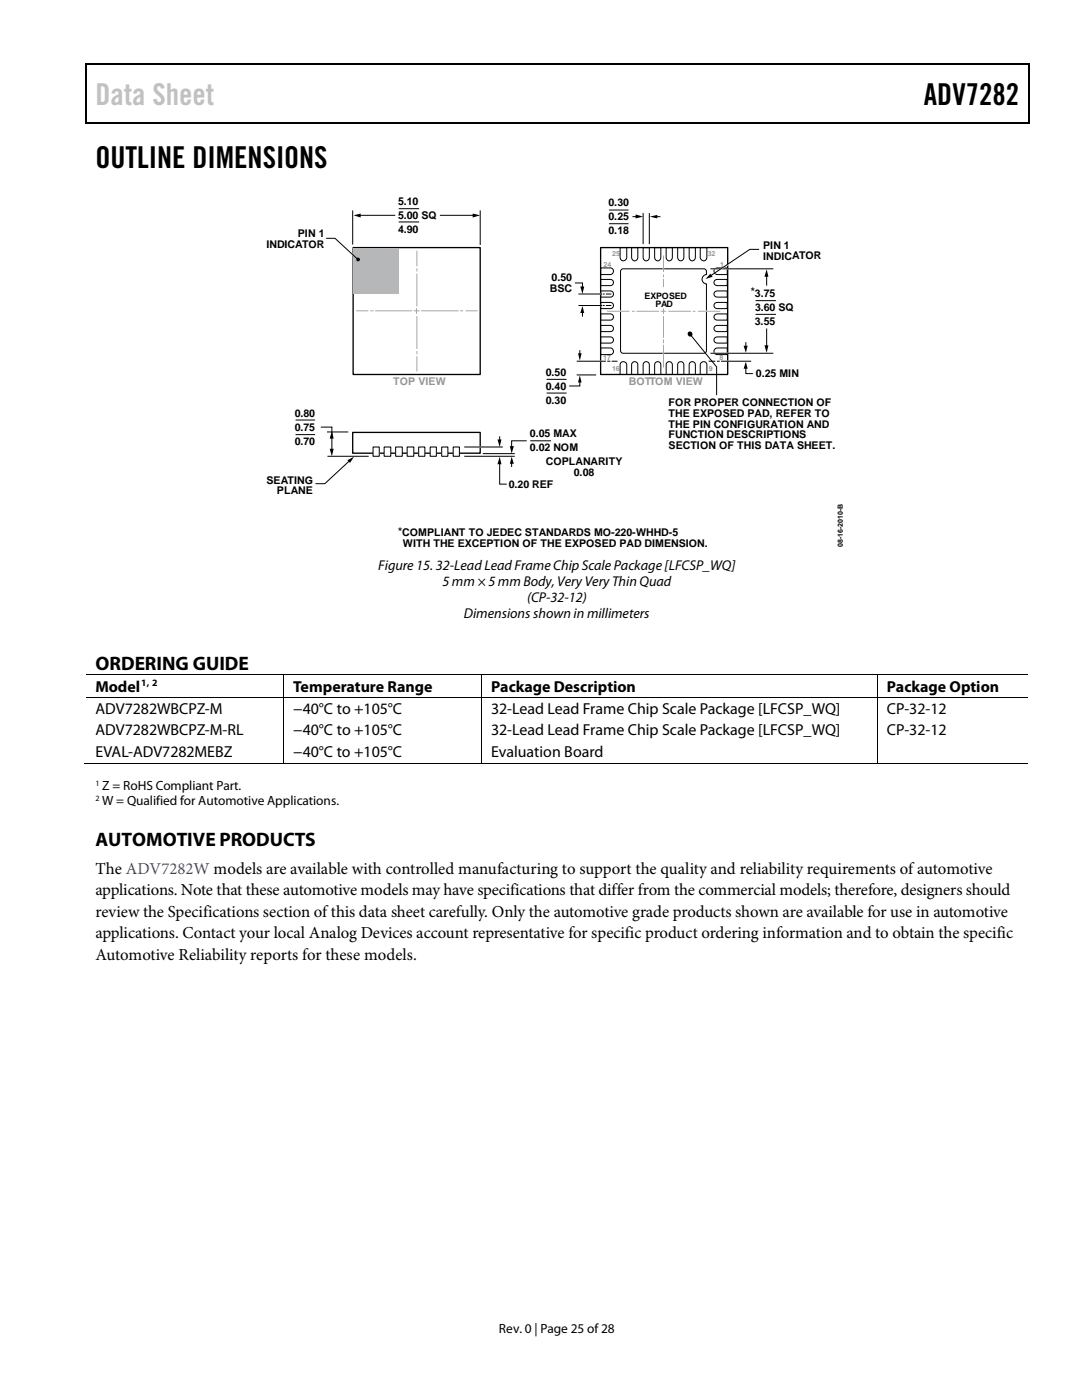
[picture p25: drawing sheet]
<svg xmlns="http://www.w3.org/2000/svg" width="216mm" height="279mm" viewBox="0 0 216 279" stroke-linecap="round" stroke-linejoin="round" font-family="sans-serif">
<defs><g id="words">
<text font-size="6" fill="#c1c1c1" x="19" y="20.9">Data Sheet</text>
<g font-size="6">
<text x="184.4" y="20.9">ADV7282</text>
<text x="19" y="33.6">OUTLINE DIMENSIONS</text>
</g>
<g font-size="3.9">
<text x="19" y="133.6">ORDERING GUIDE</text>
<text x="19" y="168.9">AUTOMOTIVE PRODUCTS</text>
</g>
<g font-size="3.3">
<text x="19" y="178.6">applications. Note that these automotive models may have specifications that differ from the commercial models; therefore, designers should</text>
<text x="19" y="174.4">The ADV7282W models are available with controlled manufacturing to support the quality and reliability requirements of automotive</text>
<text x="19" y="183">review the Specifications section of this data sheet carefully. Only the automotive grade products shown are available for use in automotive</text>
<text x="19" y="187.2">applications. Contact your local Analog Devices account representative for specific product ordering information and to obtain the specific</text>
<text x="19" y="191.5">Automotive Reliability reports for these models.</text>
</g>
<g font-size="3.2">
<text x="19" y="138">Model</text>
<text x="19" y="142.5">ADV7282WBCPZ-M</text>
<text x="58.5" y="138">Temperature Range</text>
<text x="58.5" y="142.5">−40°C to +105°C</text>
<text x="98" y="138">Package Description</text>
<text x="98" y="142.5">32-Lead Lead Frame Chip Scale Package [LFCSP_WQ]</text>
<text x="177" y="138">Package Option</text>
<text x="177" y="142.5">CP-32-12</text>
<text x="19" y="146.8">ADV7282WBCPZ-M-RL</text>
<text x="58.5" y="146.8">−40°C to +105°C</text>
<text x="98" y="146.8">32-Lead Lead Frame Chip Scale Package [LFCSP_WQ]</text>
<text x="177" y="146.8">CP-32-12</text>
<text x="19" y="151">EVAL-ADV7282MEBZ</text>
<text x="58.5" y="151">−40°C to +105°C</text>
<text x="98" y="151">Evaluation Board</text>
</g>
<g font-size="2.8">
<text x="75.5" y="113.8">Figure 15. 32-Lead Lead Frame Chip Scale Package [LFCSP_WQ]</text>
<text x="88.3" y="116.9">5 mm × 5 mm Body,Very Very Thin Quad</text>
<text x="92.6" y="123.3">Dimensions shown in millimeters</text>
<text x="105.2" y="120.1">(CP-32-12)</text>
</g>
<g font-size="2.7">
<text x="20.4" y="157.7">Z = RoHS Compliant Part.</text>
<text x="20.4" y="160.7">W = Qualified for Automotive Applications.</text>
<text x="99.6" y="266">Rev. 0 | Page 25 of28</text>
</g>
<g font-size="2.1">
<text x="79.4" y="40.9">5.10</text>
<text x="121.4" y="41.1">0.30</text>
<text x="59.4" y="47.3">PIN 1</text>
<text x="79.4" y="43.7">5.00 SQ</text>
<text x="79.4" y="46.6">4.90</text>
<text x="121.4" y="44">0.25</text>
<text x="121.4" y="46.8">0.18</text>
<text x="53.2" y="49.4">INDICATOR</text>
<text x="152.3" y="49.7">PIN 1</text>
<text x="152.3" y="51.8">INDICATOR</text>
<text x="109.7" y="58.2">BSC</text>
<text x="110.1" y="56.1">0.50</text>
<text x="149.8" y="59">*3.75</text>
<text x="150.6" y="65">3.55</text>
<text x="150.7" y="62.1">3.60 SQ</text>
<text x="108.9" y="75">0.50</text>
<text x="108.9" y="77.8">0.40</text>
<text x="150.8" y="75.2">0.25 MIN</text>
<text x="58.8" y="83.2">0.80</text>
<text x="108.9" y="80.6">0.30</text>
<text x="133.4" y="81.1">FOR PROPER CONNECTION OF</text>
<text x="133.4" y="83.2">THE EXPOSED PAD, REFER TO</text>
<text x="58.8" y="86">0.75</text>
<text x="58.8" y="88.9">0.70</text>
<text x="105.7" y="87.3">0.05 MAX</text>
<text x="133.4" y="85.3">THE PIN CONFIGURATION AND</text>
<text x="133.4" y="87.4">FUNCTION DESCRIPTIONS</text>
<text x="133.4" y="89.6">SECTION OF THIS DATA SHEET.</text>
<text x="105.7" y="90.1">0.02 NOM</text>
<text x="108.9" y="92.8">COPLANARITY</text>
<text x="114.5" y="94.9">0.08</text>
<text x="53.2" y="96.6">SEATING</text>
<text x="55.3" y="98.7">PLANE</text>
<text x="101.5" y="97.3">0.20 REF</text>
<text x="79.5" y="106.7">*COMPLIANT TO JEDEC STANDARDS MO-220-WHHD-5</text>
<text x="80.4" y="109.2">WITH THE EXCEPTION OF THE EXPOSED PAD DIMENSION.</text>
</g>
<g font-size="2.1" fill="#959595">
<text x="78.5" y="76.9">TOP VIEW</text>
<text x="125.5" y="76.9">BOTTOM VIEW</text>
</g>
<text font-size="1.9" x="28.2" y="136.9">1, 2</text>
<g font-size="1.8">
<text x="128.6" y="59.7">EXPOSED</text>
<text x="130.8" y="61.3">PAD</text>
</g>
<g font-size="1.6">
<text x="19" y="156.8">1</text>
<text x="19" y="159.8">2</text>
</g>
<g font-size="1.4" fill="#959595">
<text x="120.4" y="53.2">24</text>
<text x="122.1" y="51.2">25</text>
<text x="141.3" y="51.1">32</text>
<text x="143.7" y="53.2">1</text>
<text x="120.3" y="71.9">17</text>
<text x="143.6" y="71.9">8</text>
<text x="122.1" y="74">16</text>
<text x="141.5" y="74">9</text>
</g>
<text font-size="1.4" x="168.2" y="109.2" transform="rotate(-90 168.2 109.2)">08-16-2010-B</text>
</g></defs>
<path d="M17 12.7h.3v1h-.3zM17 12.7h.3v.3h-.3zM82.7 12.7h.2v.3h-.2zM205.2 12.7h.2v1h-.2zM205.2 12.7h.2v.3h-.2zM17 24.4h.3v.2h-.3zM82.4 24.4h.3v.2h-.3zM205.2 24.4h.2v.2h-.2z" fill="#000"/>
<path d="M17.1 13.7v10.7M17.3 12.8h65.4M82.9 12.8h122.3M205.3 13.7v10.7M17.3 24.5h187.9" fill="none" stroke="#000" stroke-width=".25"/>
<path d="M119.8 49.4h25.4v25.3h-25.4zM70.4 86.3h25.4v4.1h-25.4z" fill="none" stroke="#000" stroke-width=".26"/>
<path d="M70.4 42.1v6.6M95.8 42.1v6.7" fill="none" stroke="#000" stroke-width=".2"/>
<path d="M74.4 89.2h1.3v1.9h-1.3z" fill="#fff"/>
<path d="M74.4 89.2h1.3v1.9h-1.3z" fill="none" stroke="#000" stroke-width=".2"/>
<path d="M76.6 89.2h1.4v1.9h-1.4z" fill="#fff"/>
<path d="M76.6 89.2h1.4v1.9h-1.4z" fill="none" stroke="#000" stroke-width=".2"/>
<path d="M78.9 89.2h1.4v1.9h-1.4z" fill="#fff"/>
<path d="M78.9 89.2h1.4v1.9h-1.4z" fill="none" stroke="#000" stroke-width=".2"/>
<path d="M81.2 89.2h1.4v1.9h-1.4z" fill="#fff"/>
<path d="M81.2 89.2h1.4v1.9h-1.4z" fill="none" stroke="#000" stroke-width=".2"/>
<path d="M83.5 89.2h1.3v1.9h-1.3z" fill="#fff"/>
<path d="M83.5 89.2h1.3v1.9h-1.3z" fill="none" stroke="#000" stroke-width=".2"/>
<path d="M85.8 89.2h1.3v1.9h-1.3z" fill="#fff"/>
<path d="M85.8 89.2h1.3v1.9h-1.3z" fill="none" stroke="#000" stroke-width=".2"/>
<path d="M88.1 89.2h1.3v1.9h-1.3z" fill="#fff"/>
<path d="M88.1 89.2h1.3v1.9h-1.3z" fill="none" stroke="#000" stroke-width=".2"/>
<path d="M90.4 89.2h1.3v1.9h-1.3z" fill="#fff"/>
<path d="M65.3 86.2h4.2M65.3 91.1h8.3M69.8 91.9l-5 4.6h-1.8M90.4 89.2h1.3v1.9h-1.3zM92.6 91.1h10.1M92.7 89.2h7.5M96.4 90.5h6.2M99.7 87.2v.8M99.7 92.4v4.2h1.4M102.1 92.3v.8M105.1 88h-3v1.3M105.8 88h4.2" fill="none" stroke="#000" stroke-width=".2"/>
<path d="M69.3 91.9l1.3-.8-.8 1.3zM99.3 87.7h.8l-.4 1.5zM99.7 91.1l.4 1.5h-.8zM102.1 91.1l.4 1.5h-.8zM101.7 89h.8l-.4 1.5z" fill="#000"/>
<path d="M70.1 50.6l.6 .6M95.6 89.2h.4" fill="none" stroke="#fff" stroke-width=".26"/>
<path d="M70.5 49.4h25.3v25.3h-25.3z" fill="none" stroke="#000" stroke-width=".26"/>
<path d="M70.6 49.5h9.1v9.1h-9.1z" fill="#b5b7b9"/>
<g fill="none" stroke="#000" stroke-width=".2">
<path d="M65.1 47.6h1.7l4.6 4.2M71.7 43h7.2M79.6 41.6h4M79.6 44.3h4M87.8 43h6.8M114.7 56.5h1.5v.9M115.5 58.7h4.5M119.8 58.1h2a.62 .62 0 0 1 .6 .6 .62 .62 0 0 1-.6 .6h-2zM119.8 55.8h2a.62 .62 0 0 1 .6 .6 .62 .62 0 0 1-.6 .6h-2zM119.8 53.5h2a.66 .66 0 0 1 .6 .6 .66 .66 0 0 1-.6 .7h-2zM120.4 58.7h.2M121 58.7h.9"/>
<path d="M121.5 41.9h3.9M121.5 44.6h3.9M123.7 49.4h1.4v2a.66 .66 0 0 1-.7 .7 .66 .66 0 0 1-.7-.7zM124.1 53.7l16.3-.1 .5 .3 .1 .9a.93 .93 0 0 0-.9 .9 .93 .93 0 0 0 .9 .9v13.4l-.3 .4-16.3 .1-.3-.1-.3-.4v-15.8zM126 49.4h1.3v2a.62 .62 0 0 1-.6 .7 .62 .62 0 0 1-.7-.7zM126.2 43.2h.9M128.3 49.4h1.3v2a.62 .62 0 0 1-.7 .7 .62 .62 0 0 1-.6-.7zM128.3 42.6v6M129.6 42.6v6M130.6 49.4h1.3v2a.62 .62 0 0 1-.7 .7 .62 .62 0 0 1-.6-.7zM130.9 43.2h.9M132.9 49.4h1.3v2a.62 .62 0 0 1-.7 .7 .62 .62 0 0 1-.6-.7z"/>
<path d="M135.2 49.4h1.3v2a.62 .62 0 0 1-.7 .7 .62 .62 0 0 1-.6-.7zM137.5 49.4h1.3v2a.62 .62 0 0 1-.7 .7 .62 .62 0 0 1-.6-.7zM139.7 49.4h1.4v2a.66 .66 0 0 1-.7 .7 .66 .66 0 0 1-.7-.7zM141.8 53.6h12.5M142.7 58.2l.5-.1h1.9v1.2h-1.9a.62 .62 0 0 1-.7-.3 .62 .62 0 0 1 .2-.8zM142.7 55.9l.5-.1h1.9v1.2h-1.9a.62 .62 0 0 1-.7-.3 .62 .62 0 0 1 .2-.8zM142.7 53.6l.5-.1h1.9v1.3h-1.9a.68 .68 0 0 1-.7-.4 .68 .68 0 0 1 .2-.8zM151.5 49.8h-1.9l-7.8 5.3M153 55v2M109.1 75.7h3.9M109.1 78.4h3.9M115.1 72.1h5.8"/>
<path d="M115.1 74.8h3.9M115.5 61h4.5M115.7 76.1v.9h-2.1M115.7 69.9v.9M116.2 62.2v1M119.8 69.4h2a.66 .66 0 0 1 .6 .7 .66 .66 0 0 1-.6 .7h-2zM119.8 67.2h2a.62 .62 0 0 1 .6 .7 .62 .62 0 0 1-.6 .6h-2zM119.8 64.9h2a.62 .62 0 0 1 .6 .7 .62 .62 0 0 1-.6 .6h-2zM119.8 62.6h2a.62 .62 0 0 1 .6 .7 .62 .62 0 0 1-.6 .6h-2zM119.8 60.4h2a.62 .62 0 0 1 .6 .6 .62 .62 0 0 1-.6 .6h-2zM120.4 61h.2M121 61h.9"/>
<path d="M121.2 72.1h.6M122.1 72.1h1.1M123.9 72.4a.69 .69 0 0 1 1.2 .4v1.9h-1.4v-1.9zM126.2 72.4a.62 .62 0 0 1 .7-.2 .62 .62 0 0 1 .4 .6v1.9h-1.3v-1.9zM128.5 72.4a.62 .62 0 0 1 .7-.2 .62 .62 0 0 1 .4 .6v1.9h-1.3v-1.9zM130.8 72.4a.62 .62 0 0 1 .7-.2 .62 .62 0 0 1 .4 .6v1.9h-1.3v-1.9zM133.1 72.4a.62 .62 0 0 1 .7-.2 .62 .62 0 0 1 .4 .6v1.9h-1.3v-1.9zM135.4 72.4a.62 .62 0 0 1 .7-.2 .62 .62 0 0 1 .4 .6v1.9h-1.3v-1.9zM137.7 72.4a.62 .62 0 0 1 .7-.2 .62 .62 0 0 1 .4 .6v1.9h-1.3v-1.9zM137.7 66.7l5.3 6.5v5.6M139.9 72.4a.65 .65 0 0 1 .7-.2 .65 .65 0 0 1 .5 .6v1.9h-1.4v-1.9zM141.4 72.1h1.3"/>
<path d="M141.8 70.5h12.5M142.7 69.7l.5-.3h1.9v1.4h-1.9a.64 .64 0 0 1-.7-.4 .64 .64 0 0 1 .2-.7zM142.7 67.4l.5-.2h1.9v1.3h-1.9a.62 .62 0 0 1-.7-.4 .62 .62 0 0 1 .2-.7zM142.7 65.1l.5-.2h1.9v1.3h-1.9a.62 .62 0 0 1-.7-.4 .62 .62 0 0 1 .2-.7zM142.7 62.8l.5-.2h1.9v1.3h-1.9a.62 .62 0 0 1-.7-.4 .62 .62 0 0 1 .2-.7zM142.7 60.5l.5-.1h1.9v1.2h-1.9a.62 .62 0 0 1-.7-.4 .62 .62 0 0 1 .2-.7zM143.1 72.1h.5M143.9 72.1h6M148.8 68.4v.9M148.8 73.3v1.3h1.4M150.8 60h4M150.8 62.7h4"/>
<path d="M153 65.6v3.6M59 83.8h3.9M59 86.7h3.9M64 85.2h2.2v2.2M66.2 87.3v2.5M17.1 134.7h39.4M17.1 139.2h39.4M56.6 134.8v4.3M56.6 139.3v12.9M56.7 134.7h39.3M56.7 139.2h39.3M96.1 134.8v4.3"/>
<path d="M96.1 139.3v12.9M96.2 134.7h78.8M96.2 139.2h78.8M175 134.8v4.3M175 139.3v12.9M175.1 134.7h30M175.1 139.2h30M16.9 152.3h39.6M56.7 152.3h39.3M96.2 152.3h78.8M175.1 152.3h30"/>
</g>
<g fill="#000">
<path d="M70.6 43l1.4-.4v.8zM94.3 42.6l1.5 .4-1.5 .4zM115.8 57.2h.8l-.4 1.5zM126.8 42.8l1.5 .4-1.5 .4zM129.7 43.2l1.5-.3v.7zM141.8 54.6l.4 .6-1.4 .5zM153 53.7l.3 1.5h-.8zM115.3 70.5h.7l-.3 1.5zM115.7 74.9l.3 1.4h-.7zM116.2 61.1l.4 1.4h-.8zM148.4 69h.8l-.4 1.4zM148.8 72.2l.4 1.4h-.8z"/>
<path d="M152.5 68.9h.8l-.3 1.5zM65.8 89.6h.8l-.4 1.5zM66.2 86l.4 1.5h-.8zM56.5 134.6h.2v.2h-.2zM56.5 139.1h.2v.2h-.2zM96 134.6h.2v.2h-.2zM96 139.1h.2v.2h-.2zM175 134.6h.1v.2h-.1zM175 139.1h.1v.2h-.1zM56.5 152.2h.2v.2h-.2zM96 152.2h.2v.2h-.2zM175 152.2h.1v.2h-.1z"/>
<circle cx="71.4" cy="51.8" r=".39"/>
<circle cx="137.7" cy="66.7" r=".5"/>
</g>
<g fill="none" stroke="#fff" stroke-width=".26">
<path d="M119.5 58.7h.4M132.4 53.6v.2M132.5 51.4v.3M142.4 53.6h3M145.5 52.7l-2.9 1.7M119.5 61h.4M119.5 72.1h.5M123.6 62.1h.3M132.4 70.3v.3M132.5 63.4v.3M132.5 64.5v.3M140.9 62.1h.2"/>
<path d="M142.4 70.5h3M145 72.1h.5"/>
</g>
<g fill="none" stroke="#a6a6a6" stroke-width=".2">
<path d="M83.2 50.1v2.9M83.2 53.6v.5M83.2 54.7v6.4M132.4 51.1v3.1M132.4 54.8v.5M132.4 55.8v1.4M71.2 62h2.2M74 62h.4M75 62h7.1M82.7 62h.9M83.1 61.6v1M83.2 63.2v6.3"/>
<path d="M83.2 70.1v.5M83.2 71.2v2.8M84.2 62h7.2M91.9 62h.4M93 62h2.2M121.3 62.1h4.2M126.2 62.1h.4M127.1 62.1h4.3M132 62.1h.8M132.4 61.7v.9M132.4 63.2v4.1M132.4 67.9v.5"/>
<path d="M132.4 68.9v4.3M133.5 62.1h4.3M138.3 62.1h.4M139.4 62.1h4.2"/>
</g>
<use href="#words"/>
</svg>
